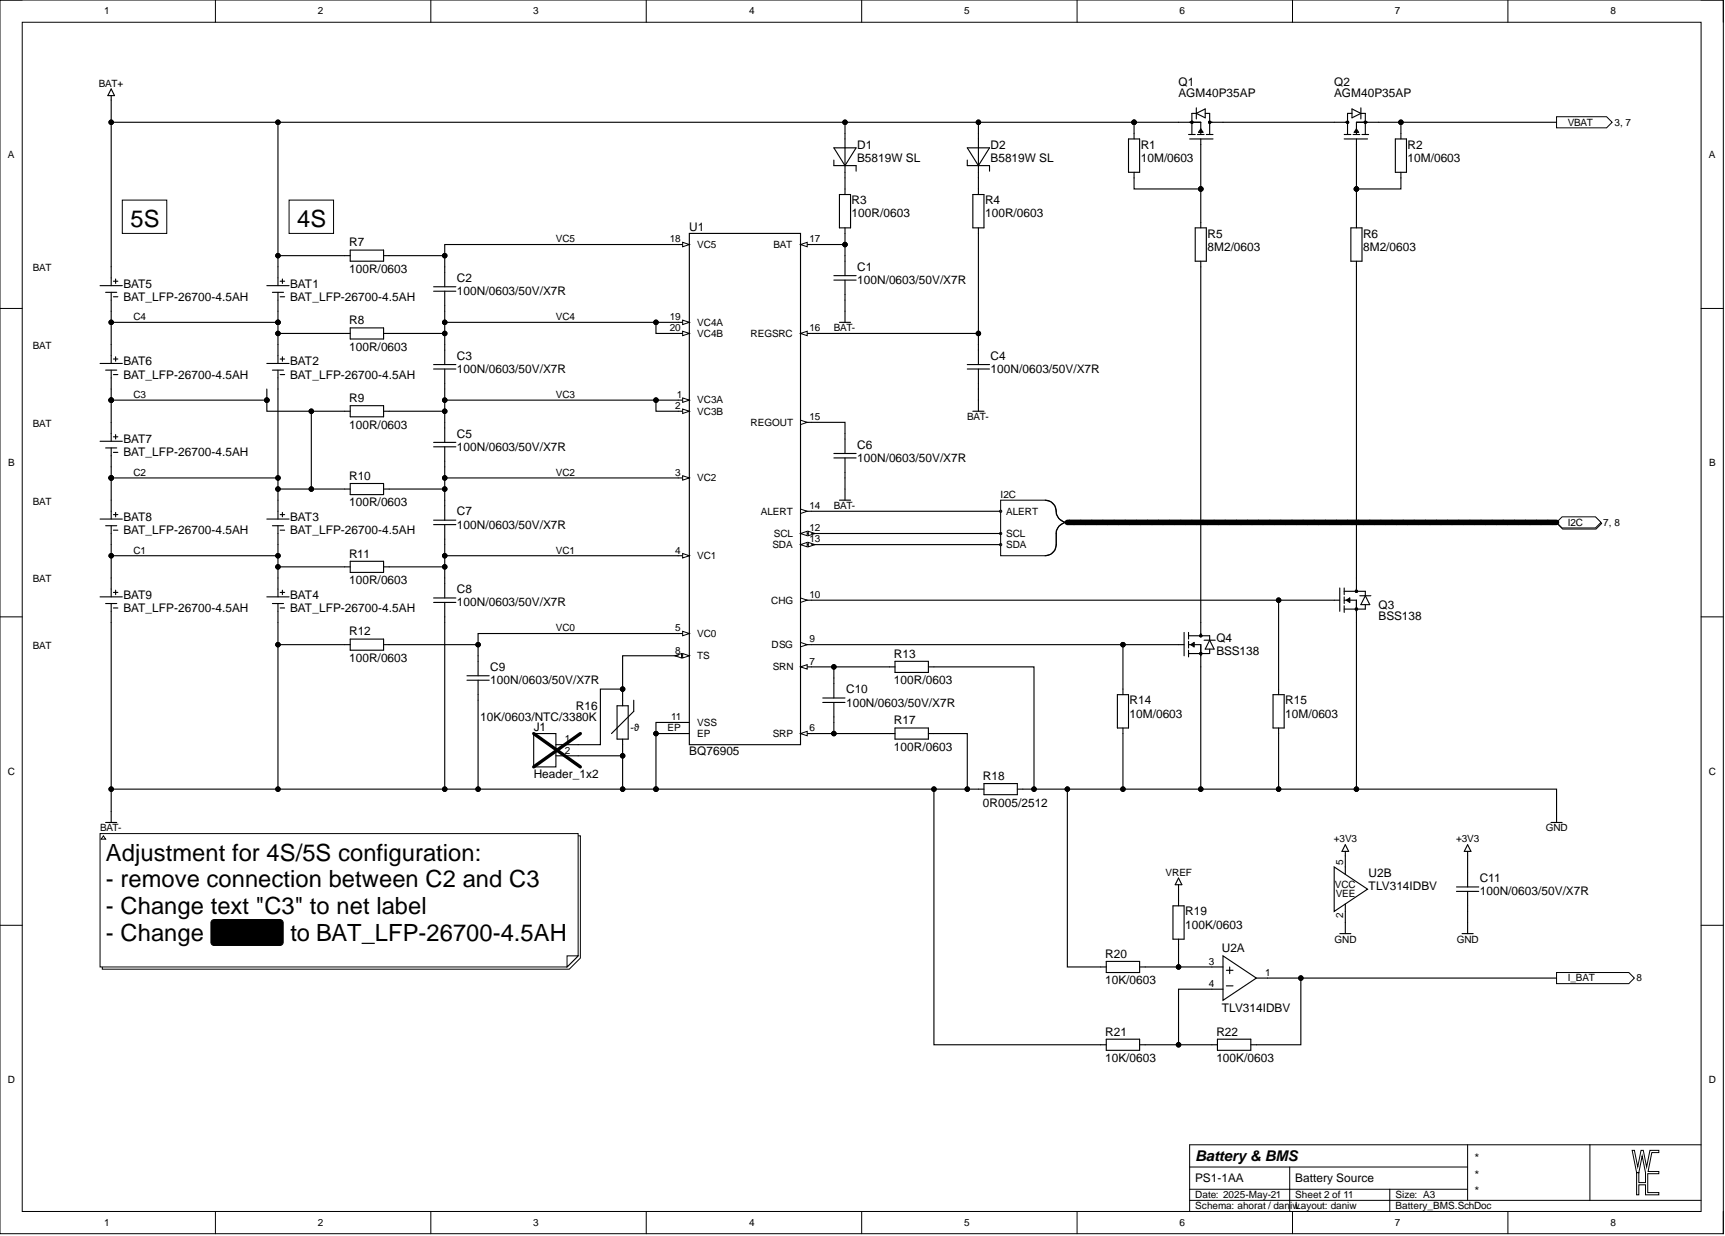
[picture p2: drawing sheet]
<svg xmlns="http://www.w3.org/2000/svg" width="393mm" height="282mm" viewBox="0 0 393 282" stroke-linecap="round" stroke-linejoin="round" font-family="sans-serif">
<defs><g id="words">
<g font-size="5.4">
<text x="29.7" y="51.8">5S</text>
<text x="67.8" y="51.8">4S</text>
<text x="24.2" y="196.3">Adjustment for 4S/5S configuration:</text>
<text x="24.2" y="202.4">- remove connection between C2 and C3</text>
<text x="24.2" y="208.4">- Change text &quot;C3&quot; to net label</text>
<text x="24.2" y="214.5">- Change</text>
<text x="66.3" y="214.5">to BAT_LFP-26700-4.5AH</text>
</g>
<text font-size="3.4" x="272.5" y="264.9">Battery &amp; BMS</text>
<g font-size="2.7">
<text x="268.7" y="19.7">Q1</text>
<text x="268.7" y="22.2">AGM40P35AP</text>
<text x="304.2" y="19.7">Q2</text>
<text x="304.2" y="22.2">AGM40P35AP</text>
<text x="195.5" y="33.9">D1</text>
<text x="225.9" y="33.9">D2</text>
<text x="260.1" y="33.9">R1</text>
<text x="321" y="33.9">R2</text>
<text x="195.5" y="36.9">B5819W SL</text>
<text x="225.9" y="36.9">B5819W SL</text>
<text x="260.1" y="36.9">10M/0603</text>
<text x="321" y="36.9">10M/0603</text>
<text x="194.2" y="46.6">R3</text>
<text x="224.6" y="46.6">R4</text>
<text x="157.2" y="52.6">U1</text>
<text x="194.2" y="49.6">100R/0603</text>
<text x="224.6" y="49.6">100R/0603</text>
<text x="79.6" y="56.2">R7</text>
<text x="275.3" y="54.2">R5</text>
<text x="275.3" y="57.2">8M2/0603</text>
<text x="310.8" y="54.2">R6</text>
<text x="310.8" y="57.2">8M2/0603</text>
<text x="28.1" y="65.6">BAT5</text>
<text x="66.2" y="65.6">BAT1</text>
<text x="79.6" y="62.3">100R/0603</text>
<text x="104.2" y="64.3">C2</text>
<text x="195.5" y="61.8">C1</text>
<text x="195.5" y="64.8">100N/0603/50V/X7R</text>
<text x="28.1" y="68.6">BAT_LFP-26700-4.5AH</text>
<text x="66.2" y="68.6">BAT_LFP-26700-4.5AH</text>
<text x="104.2" y="67.3">100N/0603/50V/X7R</text>
<text x="79.6" y="73.9">R8</text>
<text x="28.1" y="83.3">BAT6</text>
<text x="66.2" y="83.3">BAT2</text>
<text x="79.6" y="80">100R/0603</text>
<text x="104.2" y="82">C3</text>
<text x="225.9" y="82">C4</text>
<text x="28.1" y="86.4">BAT_LFP-26700-4.5AH</text>
<text x="66.2" y="86.4">BAT_LFP-26700-4.5AH</text>
<text x="104.2" y="85.1">100N/0603/50V/X7R</text>
<text x="225.9" y="85.1">100N/0603/50V/X7R</text>
<text x="79.6" y="91.7">R9</text>
<text x="28.1" y="101.1">BAT7</text>
<text x="79.6" y="97.8">100R/0603</text>
<text x="104.2" y="99.8">C5</text>
<text x="28.1" y="104.1">BAT_LFP-26700-4.5AH</text>
<text x="104.2" y="102.8">100N/0603/50V/X7R</text>
<text x="195.5" y="102.3">C6</text>
<text x="195.5" y="105.4">100N/0603/50V/X7R</text>
<text x="79.6" y="109.4">R10</text>
<text x="28.1" y="118.8">BAT8</text>
<text x="66.2" y="118.8">BAT3</text>
<text x="79.6" y="115.5">100R/0603</text>
<text x="104.2" y="117.5">C7</text>
<text x="28.1" y="121.8">BAT_LFP-26700-4.5AH</text>
<text x="66.2" y="121.8">BAT_LFP-26700-4.5AH</text>
<text x="104.2" y="120.6">100N/0603/50V/X7R</text>
<text x="79.6" y="127.2">R11</text>
<text x="28.1" y="136.5">BAT9</text>
<text x="66.2" y="136.5">BAT4</text>
<text x="79.6" y="133.2">100R/0603</text>
<text x="104.2" y="135.3">C8</text>
<text x="28.1" y="139.6">BAT_LFP-26700-4.5AH</text>
<text x="66.2" y="139.6">BAT_LFP-26700-4.5AH</text>
<text x="104.2" y="138.3">100N/0603/50V/X7R</text>
<text x="314.4" y="138.8">Q3</text>
<text x="314.4" y="141.4">BSS138</text>
<text x="79.6" y="144.9">R12</text>
<text x="203.8" y="150">R13</text>
<text x="277.4" y="146.4">Q4</text>
<text x="277.4" y="149.5">BSS138</text>
<text x="79.6" y="151">100R/0603</text>
<text x="111.8" y="153">C9</text>
<text x="111.8" y="156.1">100N/0603/50V/X7R</text>
<text x="131.3" y="161.9">R16</text>
<text x="192.9" y="158.1">C10</text>
<text x="192.9" y="161.1">100N/0603/50V/X7R</text>
<text x="203.8" y="156.1">100R/0603</text>
<text x="257.6" y="160.6">R14</text>
<text x="293.1" y="160.6">R15</text>
<text x="109.5" y="164.4">10K/0603/NTC/3380K</text>
<text x="121.7" y="166.7">J1</text>
<text x="203.8" y="165.2">R17</text>
<text x="257.6" y="163.7">10M/0603</text>
<text x="293.1" y="163.7">10M/0603</text>
<text x="157.2" y="172.3">BQ76905</text>
<text x="203.8" y="171.3">100R/0603</text>
<text x="121.7" y="177.3">Header_1x2</text>
<text x="224.1" y="177.9">R18</text>
<text x="224.1" y="183.9">0R005/2512</text>
<text x="312.1" y="199.9">U2B</text>
<text x="312.1" y="202.9">TLV314IDBV</text>
<text x="337.4" y="201.2">C11</text>
<text x="270.3" y="208.8">R19</text>
<text x="337.4" y="204.2">100N/0603/50V/X7R</text>
<text x="270.3" y="211.8">100K/0603</text>
<text x="252" y="218.4">R20</text>
<text x="278.6" y="217.1">U2A</text>
<text x="252" y="224.5">10K/0603</text>
<text x="278.6" y="230.8">TLV314IDBV</text>
<text x="252" y="236.1">R21</text>
<text x="277.4" y="236.1">R22</text>
<text x="252" y="242.2">10K/0603</text>
<text x="277.4" y="242.2">100K/0603</text>
<text x="272.5" y="269.6">PS1-1AA</text>
<text x="295.4" y="269.6">Battery Source</text>
<text x="335.9" y="265">*</text>
<text x="335.9" y="268.8">*</text>
<text x="335.9" y="272.6">*</text>
</g>
<g font-size="2.3">
<text x="23.7" y="3.3">1</text>
<text x="72.5" y="3.3">2</text>
<text x="121.6" y="3.3">3</text>
<text x="170.8" y="3.3">4</text>
<text x="219.9" y="3.3">5</text>
<text x="269" y="3.3">6</text>
<text x="318.1" y="3.3">7</text>
<text x="367.3" y="3.3">8</text>
<text x="22.6" y="19.8">BAT+</text>
<text x="357.5" y="28.6">VBAT</text>
<text x="368.1" y="28.6">3, 7</text>
<text x="1.8" y="36">A</text>
<text x="389.7" y="36">A</text>
<text x="126.8" y="55.3">VC5</text>
<text x="152.7" y="55.3">18</text>
<text x="159" y="56.5">VC5</text>
<text x="176.4" y="56.5">BAT</text>
<text x="184.6" y="55.3">17</text>
<text x="7.5" y="61.9">BAT</text>
<text x="30.4" y="73">C4</text>
<text x="126.8" y="73">VC4</text>
<text x="152.7" y="73">19</text>
<text x="152.7" y="75.5">20</text>
<text x="159" y="74.3">VC4A</text>
<text x="159" y="76.8">VC4B</text>
<text x="171.1" y="76.8">REGSRC</text>
<text x="184.6" y="75.5">16</text>
<text x="190.1" y="75.5">BAT-</text>
<text x="7.5" y="79.6">BAT</text>
<text x="30.4" y="90.7">C3</text>
<text x="126.8" y="90.7">VC3</text>
<text x="154" y="93.3">2</text>
<text x="154.3" y="90.7">1</text>
<text x="159" y="92">VC3A</text>
<text x="159" y="94.5">VC3B</text>
<text x="184.6" y="95.8">15</text>
<text x="220.6" y="95.8">BAT-</text>
<text x="7.5" y="97.3">BAT</text>
<text x="171.1" y="97.1">REGOUT</text>
<text x="1.9" y="106.3">B</text>
<text x="389.8" y="106.3">B</text>
<text x="30.4" y="108.5">C2</text>
<text x="126.8" y="108.5">VC2</text>
<text x="154" y="108.5">3</text>
<text x="159" y="109.8">VC2</text>
<text x="228.2" y="113.6">I2C</text>
<text x="7.5" y="115.1">BAT</text>
<text x="173.5" y="117.4">ALERT</text>
<text x="184.6" y="116.1">14</text>
<text x="190.1" y="116.1">BAT-</text>
<text x="229.4" y="117.4">ALERT</text>
<text x="357.5" y="119.9">I2C</text>
<text x="365.6" y="119.9">7, 8</text>
<text x="176.1" y="125">SDA</text>
<text x="176.5" y="122.4">SCL</text>
<text x="184.6" y="121.2">12</text>
<text x="184.6" y="123.7">13</text>
<text x="229.4" y="122.4">SCL</text>
<text x="229.4" y="125">SDA</text>
<text x="30.4" y="126.2">C1</text>
<text x="126.8" y="126.2">VC1</text>
<text x="154" y="126.2">4</text>
<text x="159" y="127.5">VC1</text>
<text x="7.5" y="132.8">BAT</text>
<text x="175.9" y="137.6">CHG</text>
<text x="184.6" y="136.4">10</text>
<text x="126.8" y="144">VC0</text>
<text x="154" y="144">5</text>
<text x="7.5" y="148">BAT</text>
<text x="154" y="149">8</text>
<text x="159" y="145.2">VC0</text>
<text x="175.9" y="147.8">DSG</text>
<text x="184.6" y="146.5">9</text>
<text x="159" y="150.3">TS</text>
<text x="176.2" y="152.8">SRN</text>
<text x="184.6" y="151.6">7</text>
<text x="143.7" y="166.8">-ϑ</text>
<text x="152.2" y="166.8">EP</text>
<text x="153" y="164.2">11</text>
<text x="159" y="165.5">VSS</text>
<text x="184.6" y="166.8">6</text>
<text x="128.8" y="169.3">1</text>
<text x="128.8" y="171.9">2</text>
<text x="159" y="168.1">EP</text>
<text x="176.2" y="168.1">SRP</text>
<text x="1.8" y="176.7">C</text>
<text x="389.7" y="176.7">C</text>
<text x="22.8" y="189.6">BAT-</text>
<text x="352.5" y="189.6">GND</text>
<text x="304.1" y="192.1">+3V3</text>
<text x="306.3" y="197.4" transform="rotate(-90 306.3 197.4)">5</text>
<text x="332" y="192.1">+3V3</text>
<text x="265.8" y="199.7">VREF</text>
<text x="304.4" y="202.4">VCC</text>
<text x="304.6" y="204.6">VEE</text>
<text x="306.3" y="209.3" transform="rotate(-90 306.3 209.3)">2</text>
<text x="304.3" y="214.9">GND</text>
<text x="332.2" y="214.9">GND</text>
<text x="275.7" y="220">3</text>
<text x="275.7" y="225.1">4</text>
<text x="288.5" y="222.5">1</text>
<text x="357.5" y="223.8">I_BAT</text>
<text x="373.2" y="223.8">8</text>
<text x="1.8" y="247">D</text>
<text x="389.7" y="247">D</text>
<text x="272.5" y="273.2">Date: 2025-May-21</text>
<text x="272.5" y="275.8">Schema: ahorat / daniwLayout: daniw</text>
<text x="295.4" y="273.2">Sheet 2 of 11</text>
<text x="318.2" y="275.8">Battery_BMS.SchDoc</text>
<text x="318.2" y="273.2">Size: A3</text>
<text x="23.7" y="279.6">1</text>
<text x="72.5" y="279.6">2</text>
<text x="121.6" y="279.6">3</text>
<text x="170.8" y="279.6">4</text>
<text x="219.9" y="279.6">5</text>
<text x="269" y="279.6">6</text>
<text x="318.1" y="279.6">7</text>
<text x="367.3" y="279.6">8</text>
</g>
</g></defs>
<g fill="none" stroke="#000" stroke-width=".23">
<path d="M0 0h393v281.3h-393zM0 0h5.1M5.1 5.1h382.8v271.2h-382.8zM49.1 0v5.1M98.2 0v5.1M147.4 0v5.1M196.5 0v5.1M245.6 0v5.1M294.7 0v5.1M343.8 0v5.1M387.9 0h5.1v5.1M0 70.3h5.1"/>
<path d="M387.9 70.3h5.1M0 140.7h5.1M387.9 140.7h5.1M0 211h5.1M387.9 211h5.1M49.1 276.3v5M98.2 276.3v5M147.4 276.3v5M196.5 276.3v5M245.6 276.3v5M271.3 266.1h63.4M271.3 273.7h116.6"/>
<path d="M271.3 271.2h63.4M294.1 266.1v10.2M294.7 276.3v5M316.9 271.2v5.1M334.7 261.1v12.6M343.8 276.3v5M362.5 261.1v12.6M387.9 261.1h-116.6v15.2M393 276.3v5"/>
</g>
<path d="M372.2 262.3h.5l.7 3.8 .8-3.8h.5l.8 3.8 .7-3.8h2.1v.5h-1.6l-.9 4.4h2.5v.5h-2.6v4.3h2.6v.5h-3.1v-2.3h-1.5v2.3h-.5v-5.1h.5v2.3h1.5v-2.3l-.7-3.8-.8 3.8h-.5z" fill-rule="evenodd" fill="#fff"/>
<path d="M372.2 262.3h.5l.7 3.8 .8-3.8h.5l.8 3.8 .7-3.8h2.1v.5h-1.6l-.9 4.4h2.5v.5h-2.6v4.3h2.6v.5h-3.1v-2.3h-1.5v2.3h-.5v-5.1h.5v2.3h1.5v-2.3l-.7-3.8-.8 3.8h-.5z" fill="none" stroke="#000" stroke-width=".23"/>
<path d="M354.9 26.6h11.4l1.3 1.3-1.3 1.3h-11.4z" fill-rule="evenodd" fill="#fff"/>
<path d="M354.9 26.6h11.4l1.3 1.3-1.3 1.3h-11.4z" fill="none" stroke="#000" stroke-width=".23"/>
<g fill="none" stroke="#000" stroke-width=".25">
<path d="M25.4 21.8v1M25.4 20.3l.7 1.5h-1.5zM190.1 36.5v1.3h5.1v1.2M190.1 33.7h5.1l-2.5 4.1zM192.7 30.4v10.2M220.6 36.5v1.3h5v1.2M220.6 33.7h5l-2.5 4.1zM223.1 30.4v10.2M257.3 31.7h2.6v7.6h-2.6zM258.6 30.4v1.3M258.6 39.3v1.3M268.7 27.9h5.1v2.8"/>
<path d="M271 30.7h1.5M271.3 31.7h5.3M272.8 25.9h-1v4.8M272.8 25.9l2-1.1v2.1zM272.8 24.6v2.5M273 30.7h1.6M273.6 30.2l.2-.5 .3 .5M273.8 31.7v1.3M273.8 29.4l.5 .8h-1zM274.8 25.9h1v4.8M275.1 30.7h1.5M275.8 27.9h3.1"/>
<path d="M304.2 27.9h3.1M306.5 31.7h5.3M306.5 30.7h1.5M308.3 25.9h-1v4.8M308.3 24.8l2 1.1-2 1zM308.5 30.7h1.6M309 30.2l.3-.5 .3 .5M309.3 31.7v1.3M309.3 29.4l.5 .8h-1zM310.3 25.9h1v4.8M310.3 24.6v2.5M310.6 30.7h1.5"/>
<path d="M314.4 27.9h-5.1v2.8M318.2 31.7h2.5v7.6h-2.5zM319.4 30.4v1.3M319.4 39.3v1.3M78.6 58.3h1.3M79.9 57h7.6v2.6h-7.6zM87.5 58.3h1.2M191.4 44.4h2.5v7.6h-2.5zM192.7 43.1v1.3M192.7 52v1.2M192.7 58.3v4.6M221.8 44.4h2.6v7.6h-2.6z"/>
<path d="M223.1 43.1v1.3M223.1 52v1.2M22.8 65.1h5.1M24.1 66.7h2.5M25.4 60.8v4.3M25.4 66.7v4.3M25.4 78.6v4.3M25.9 64.1h1M25.9 67.7h1M26.4 63.6v1M60.8 65.1h5.1M62.1 66.7h2.5"/>
<path d="M63.4 60.8v4.3M63.4 66.7v4.3M63.4 78.6v4.3M63.9 64.1h1M63.9 67.7h1M64.4 63.6v1M78.6 76h1.3M79.9 74.8h7.6v2.5h-7.6zM87.5 76h1.2M98.9 65.4h5M98.9 66.4h5M101.4 60.8v4.6"/>
<path d="M101.4 66.4v4.6M101.4 78.6v4.5M190.1 62.9h5.1M190.1 63.9h5.1M191.4 73.5h2.5M192.7 63.9v4.5M192.7 71v2.5M223.1 78.6v4.5M22.8 82.9h5.1M24.1 84.4h2.5M25.4 84.4v4.3M25.4 96.3v4.3"/>
<path d="M25.9 81.9h1M25.9 85.4h1M25.9 99.6h1M26.4 81.4v1M26.4 99.1v1M60.8 82.9h5.1M62.1 84.4h2.5M63.4 84.4v4.3M63.9 81.9h1M63.9 85.4h1M64.4 81.4v1M78.6 93.8h1.3"/>
<path d="M79.9 92.5h7.6v2.6h-7.6zM87.5 93.8h1.2M98.9 83.1h5M98.9 84.2h5M101.4 84.2v4.5M101.4 96.3v4.6M192.7 98.9v4.5M220.6 83.1h5M220.6 84.2h5M221.8 93.8h2.6M223.1 84.2v4.5M223.1 91.3v2.5"/>
<path d="M22.8 100.6h5.1M22.8 118.4h5.1M24.1 102.2h2.5M24.1 119.9h2.5M25.4 102.2v4.3M25.4 114.1v4.3M25.4 119.9v4.3M25.9 103.2h1M25.9 117.4h1M26.4 116.9v1M60.8 118.4h5.1M62.1 119.9h2.5"/>
<path d="M63.4 114.1v4.3M63.4 119.9v4.3M63.9 117.4h1M64.4 116.9v1M78.6 111.5h1.3M79.9 110.3h7.6v2.5h-7.6zM87.5 111.5h1.2M98.9 100.9h5M98.9 101.9h5M98.9 118.6h5M98.9 119.6h5M101.4 101.9v4.6"/>
<path d="M101.4 114.1v4.5M101.4 119.6v4.6M190.1 103.4h5.1M190.1 104.4h5.1M191.4 114.1h2.5M192.7 104.4v4.6M192.7 111.5v2.6M22.8 136.1h5.1M24.1 137.6h2.5M25.4 131.8v4.3M25.4 137.6v4.3M25.9 120.9h1"/>
<path d="M25.9 135.1h1M25.9 138.6h1M26.4 134.6v1M60.8 136.1h5.1M62.1 137.6h2.5M63.4 131.8v4.3M63.4 137.6v4.3M63.9 120.9h1M63.9 135.1h1M63.9 138.6h1M64.4 134.6v1M78.6 129.3h1.3"/>
<path d="M79.9 128h7.6v2.5h-7.6zM87.5 129.3h1.2M98.9 136.4h5M98.9 137.4h5M101.4 131.8v4.6M101.4 137.4v4.5M304.2 136.9h1.3M305.5 134.1v5.3M306.5 136.9h2.8v5M306.5 134.1v1.5M306.5 136.1v1.5M306.5 138.1v1.6"/>
<path d="M306.5 134.8h4.8v1.1M307 136.9l.8-.5v1zM307.8 136.6l-.5 .3 .5 .2M309.3 131.8v3M310.1 135.9h2.5M311.3 137.9v1h-4.8M311.3 135.9l1 2h-2zM78.6 147h1.3M79.9 145.7h7.6v2.6h-7.6zM87.5 147h1.2M106.5 154.1h5.1M106.5 155.1h5.1"/>
<path d="M109 149.5v4.6M109 155.1v4.6M142 159.7v1.3M144.5 159.7v2.5l-5.1 5.1M187.6 159.2h5.1M190.1 154.6v4.6M202.8 152.1h1.3M204.1 150.8h7.6v2.5h-7.6zM211.7 152.1h1.3M268.7 147h1.3M270 144.2v5.3M271 147h2.8v5.1"/>
<path d="M271 144.2v1.5M271 146.3v1.5M271 148.3v1.5M271 145h4.8v1M271.5 147l.8-.5v1zM272.3 146.8l-.5 .2 .5 .3M273.8 141.9v3.1M274.6 146h2.5M275.8 148v1h-4.8M275.8 146l1.1 2h-2.1zM140.7 161h2.5v7.6h-2.5zM142 168.6v1.2"/>
<path d="M187.6 160.2h5.1M190.1 160.2v4.6M202.8 167.3h1.3M204.1 166h7.6v2.6h-7.6zM211.7 167.3h1.3M223.1 180h1.3M224.4 178.7h7.6v2.5h-7.6zM232 180h1.2M24.1 187.6h2.5M25.4 185v2.6M353.7 187.6h2.5M354.9 185v2.6"/>
<circle cx="271.8" cy="27.9" r=".25"/>
<circle cx="275.8" cy="27.9" r=".25"/>
<circle cx="307.3" cy="27.9" r=".25"/>
<circle cx="311.3" cy="27.9" r=".25"/>
<circle cx="309.3" cy="134.8" r=".25"/>
<circle cx="309.3" cy="138.9" r=".25"/>
<circle cx="273.8" cy="149" r=".25"/>
<circle cx="273.8" cy="145" r=".25"/>
</g>
<path d="M228.2 114.1h10.1a2.62 2.62 0 0 1 2.6 3.1l.6 1.1 1.3 .8-1.3 .9-.6 1v3.2l-.4 1.3-.9 .9-1.3 .3h-10.1z" fill-rule="evenodd" fill="#fff"/>
<path d="M228.2 114.1h10.1a2.62 2.62 0 0 1 2.6 3.1l.6 1.1 1.3 .8-1.3 .9-.6 1v3.2l-.4 1.3-.9 .9-1.3 .3h-10.1z" fill="none" stroke="#000" stroke-width=".23"/>
<path d="M238.3 114.1a2.72 2.72 0 0 1 2.6 3.1 2.54 2.54 0 0 0 2.5 1.9 2.54 2.54 0 0 0-2.5 2.6 5 5 0 0 1-.6 4.1 2.53 2.53 0 0 1-2 .9" fill="none" stroke="#000" stroke-width=".25"/>
<circle cx="228.2" cy="116.6" r=".25" fill="#fff"/>
<circle cx="228.2" cy="116.6" r=".25" fill="none" stroke="#000" stroke-width=".23"/>
<circle cx="228.2" cy="121.7" r=".25" fill="#fff"/>
<circle cx="228.2" cy="121.7" r=".25" fill="none" stroke="#000" stroke-width=".23"/>
<circle cx="228.2" cy="124.2" r=".25" fill="#fff"/>
<circle cx="228.2" cy="124.2" r=".25" fill="none" stroke="#000" stroke-width=".23"/>
<path d="M355.1 119.4l1.2-1.3h7.6l1.3 1.3-1.3 1.3h-7.6z" fill-rule="evenodd" fill="#fff"/>
<path d="M355.1 119.4l1.2-1.3h7.6l1.3 1.3-1.3 1.3h-7.6z" fill="none" stroke="#000" stroke-width=".23"/>
<path d="M354.9 119.1l1.3-1.2h7.6l1.3 1.2-1.3 1.3h-7.6z" fill-rule="evenodd" fill="#fff"/>
<path d="M354.9 119.1l1.3-1.2h7.6l1.3 1.2-1.3 1.3h-7.6z" fill="none" stroke="#000" stroke-width=".23"/>
<path d="M272.5 52h2.6v7.6h-2.6zM273.8 50.7v1.3M273.8 59.6v1.2M308 52h2.6v7.6h-2.6zM309.3 50.7v1.3M309.3 59.6v1.2M254.8 158.4h2.5v7.6h-2.5zM256.1 157.2v1.2M290.3 158.4h2.5v7.6h-2.5zM291.6 157.2v1.2M256.1 166v1.3M291.6 166v1.3" fill="none" stroke="#000" stroke-width=".25"/>
<path d="M157.2 53.2h25.3v116.6h-25.3z" fill-rule="evenodd" fill="#fff"/>
<path d="M157.2 53.2h25.3v116.6h-25.3zM154.7 91.3h2.5" fill="none" stroke="#000" stroke-width=".25"/>
<path d="M155.7 90.7l1.5 .6-1.5 .5z" fill="#fff"/>
<path d="M155.7 90.7l1.5 .6-1.5 .5z" fill="none" stroke="#000" stroke-width=".23"/>
<path d="M154.7 93.8h2.5" fill="none" stroke="#000" stroke-width=".25"/>
<path d="M155.7 93.3l1.5 .5-1.5 .5z" fill="#fff"/>
<path d="M155.7 93.3l1.5 .5-1.5 .5z" fill="none" stroke="#000" stroke-width=".23"/>
<path d="M154.7 109h2.5" fill="none" stroke="#000" stroke-width=".25"/>
<path d="M155.7 108.5l1.5 .5-1.5 .5z" fill="#fff"/>
<path d="M155.7 108.5l1.5 .5-1.5 .5z" fill="none" stroke="#000" stroke-width=".23"/>
<path d="M154.7 126.7h2.5" fill="none" stroke="#000" stroke-width=".25"/>
<path d="M155.7 126.2l1.5 .5-1.5 .5z" fill="#fff"/>
<path d="M155.7 126.2l1.5 .5-1.5 .5z" fill="none" stroke="#000" stroke-width=".23"/>
<path d="M154.7 144.5h2.5" fill="none" stroke="#000" stroke-width=".25"/>
<path d="M155.7 144l1.5 .5-1.5 .5z" fill="#fff"/>
<path d="M155.7 144l1.5 .5-1.5 .5z" fill="none" stroke="#000" stroke-width=".23"/>
<path d="M182.5 167.3h2.6" fill="none" stroke="#000" stroke-width=".25"/>
<path d="M182.5 167.3l1.6-.5v1z" fill="#fff"/>
<path d="M182.5 167.3l1.6-.5v1z" fill="none" stroke="#000" stroke-width=".23"/>
<path d="M182.5 152.1h2.6" fill="none" stroke="#000" stroke-width=".25"/>
<path d="M182.5 152.1l1.6-.5v1z" fill="#fff"/>
<path d="M182.5 152.1l1.6-.5v1z" fill="none" stroke="#000" stroke-width=".23"/>
<path d="M154.7 149.5h2.5" fill="none" stroke="#000" stroke-width=".25"/>
<path d="M155.7 149l1.5 .5-1.5 .6z" fill="#fff"/>
<path d="M155.7 149l1.5 .5-1.5 .6z" fill="none" stroke="#000" stroke-width=".23"/>
<path d="M153.9 149.5l1.5-.5v1.1z" fill="#fff"/>
<path d="M153.9 149.5l1.5-.5v1.1z" fill="none" stroke="#000" stroke-width=".23"/>
<path d="M182.5 147h2.6" fill="none" stroke="#000" stroke-width=".25"/>
<path d="M182.5 146.5l1.6 .5-1.6 .5z" fill="#fff"/>
<path d="M182.5 146.5l1.6 .5-1.6 .5z" fill="none" stroke="#000" stroke-width=".23"/>
<path d="M182.5 136.9h2.6" fill="none" stroke="#000" stroke-width=".25"/>
<path d="M182.5 136.4l1.6 .5-1.6 .5z" fill="#fff"/>
<path d="M182.5 136.4l1.6 .5-1.6 .5z" fill="none" stroke="#000" stroke-width=".23"/>
<path d="M182.5 121.7h2.6M154.7 164.8h2.5" fill="none" stroke="#000" stroke-width=".25"/>
<path d="M182.5 121.7l1.6-.5v1z" fill="#fff"/>
<path d="M182.5 121.7l1.6-.5v1z" fill="none" stroke="#000" stroke-width=".23"/>
<path d="M184.3 121.2l1.5 .5-1.5 .5z" fill="#fff"/>
<path d="M184.3 121.2l1.5 .5-1.5 .5z" fill="none" stroke="#000" stroke-width=".23"/>
<path d="M182.5 124.2h2.6" fill="none" stroke="#000" stroke-width=".25"/>
<path d="M182.5 124.2l1.6-.5v1z" fill="#fff"/>
<path d="M182.5 124.2l1.6-.5v1z" fill="none" stroke="#000" stroke-width=".23"/>
<path d="M184.3 123.7l1.5 .5-1.5 .5z" fill="#fff"/>
<path d="M184.3 123.7l1.5 .5-1.5 .5z" fill="none" stroke="#000" stroke-width=".23"/>
<path d="M182.5 116.6h2.6" fill="none" stroke="#000" stroke-width=".25"/>
<path d="M182.5 116.1l1.6 .5-1.6 .5z" fill="#fff"/>
<path d="M182.5 116.1l1.6 .5-1.6 .5z" fill="none" stroke="#000" stroke-width=".23"/>
<path d="M182.5 96.3h2.6" fill="none" stroke="#000" stroke-width=".25"/>
<path d="M182.5 95.8l1.6 .5-1.6 .5z" fill="#fff"/>
<path d="M182.5 95.8l1.6 .5-1.6 .5z" fill="none" stroke="#000" stroke-width=".23"/>
<path d="M182.5 76h2.6" fill="none" stroke="#000" stroke-width=".25"/>
<path d="M182.5 76l1.6-.5v1.1z" fill="#fff"/>
<path d="M182.5 76l1.6-.5v1.1z" fill="none" stroke="#000" stroke-width=".23"/>
<path d="M182.5 55.8h2.6" fill="none" stroke="#000" stroke-width=".25"/>
<path d="M182.5 55.8l1.6-.5v1z" fill="#fff"/>
<path d="M182.5 55.8l1.6-.5v1z" fill="none" stroke="#000" stroke-width=".23"/>
<path d="M154.7 55.8h2.5" fill="none" stroke="#000" stroke-width=".25"/>
<path d="M155.7 55.3l1.5 .5-1.5 .5z" fill="#fff"/>
<path d="M155.7 55.3l1.5 .5-1.5 .5z" fill="none" stroke="#000" stroke-width=".23"/>
<path d="M154.7 73.5h2.5" fill="none" stroke="#000" stroke-width=".25"/>
<path d="M155.7 73l1.5 .5-1.5 .5z" fill="#fff"/>
<path d="M155.7 73l1.5 .5-1.5 .5z" fill="none" stroke="#000" stroke-width=".23"/>
<path d="M154.7 76h2.5" fill="none" stroke="#000" stroke-width=".25"/>
<path d="M155.7 75.5l1.5 .5-1.5 .6z" fill="#fff"/>
<path d="M155.7 75.5l1.5 .5-1.5 .6z" fill="none" stroke="#000" stroke-width=".23"/>
<path d="M154.7 167.3h2.5" fill="none" stroke="#000" stroke-width=".25"/>
<path d="M354.9 221.8h16.5l1.3 1.3-1.3 1.2h-16.5z" fill-rule="evenodd" fill="#fff"/>
<path d="M354.9 221.8h16.5l1.3 1.3-1.3 1.2h-16.5z" fill="none" stroke="#000" stroke-width=".23"/>
<path d="M278.9 218l7.6 5.1-7.6 5z" fill="#fff"/>
<g fill="none" stroke="#000" stroke-width=".25">
<path d="M268.7 200.2l.8 1.6h-1.5zM268.7 201.8v1M278.9 218l7.6 5.1-7.6 5zM251 238.3h1.3M252.3 237h7.6v2.5h-7.6zM259.9 238.3h1.2M276.3 225.6h2.6M276.3 220.5h2.6M276.3 238.3h1.3M277.6 237h7.6v2.5h-7.6zM279.6 224.8h1.6M279.6 221.3h1.6"/>
<path d="M280.4 220.5v1.5M285.2 238.3h1.3M286.5 223.1h2.5"/>
</g>
<path d="M304.2 197.7l7.6 5.1-7.6 5z" fill="#fff"/>
<g fill="none" stroke="#000" stroke-width=".25">
<path d="M304.2 197.7l7.6 5.1-7.6 5zM306.8 194.2v1M306.8 197.7v1.7M306.8 192.6l.7 1.6h-1.5zM334.7 192.6l.7 1.6h-1.5zM334.7 194.2v1M334.7 197.7v4.6M252.3 219.2h7.6v2.6h-7.6zM267.5 206.6h2.5v7.6h-2.5zM268.7 205.3v1.3M268.7 214.2v1.2M305.5 212.9h2.5"/>
<path d="M306.8 206.2v1.6M306.8 210.4v2.5M332.1 202.3h5.1M332.1 203.3h5.1M333.4 212.9h2.5M334.7 203.3v4.5M334.7 210.4v2.5M251 220.5h1.3M259.9 220.5h1.2"/>
</g>
<path d="M27.9 45.6h10.1v7.6h-10.1z" fill-rule="evenodd" fill="#fff"/>
<path d="M27.9 45.6h10.1v7.6h-10.1z" fill="none" stroke="#000" stroke-width=".23"/>
<path d="M65.9 45.6h10.2v7.6h-10.2z" fill-rule="evenodd" fill="#fff"/>
<path d="M65.9 45.6h10.2v7.6h-10.2z" fill="none" stroke="#000" stroke-width=".23"/>
<path d="M121.7 167.3h5.1v7.6h-5.1z" fill-rule="evenodd" fill="#fff"/>
<g fill="none" stroke="#000" stroke-width=".25">
<path d="M25.4 22.8v5.1M63.4 27.9v32.9M192.7 27.9v2.5M223.1 27.9v2.5M258.6 27.9h-233.2v32.9M258.6 27.9h10.1M258.6 27.9v2.5M273.8 33v17.7M278.9 27.9h25.3M309.3 33v17.7M314.4 27.9h40.5M319.4 27.9v2.5"/>
<path d="M63.4 58.3h15.2M101.4 58.3v2.5M154.7 55.8h-53.3v2.5h-12.7M185.1 55.8h7.6M192.7 53.2v5.1M192.7 40.6v2.5M223.1 53.2v25.4M223.1 40.6v2.5M258.6 40.6v2.5h15.2M319.4 40.6v2.5h-10.1M25.4 71v7.6M25.4 73.5h38"/>
<path d="M63.4 73.5v5.1M63.4 76h15.2M63.4 71v2.5M88.7 76h12.7M101.4 73.5h53.3M101.4 71v7.6M149.6 73.5v2.5h5.1M185.1 76h38M192.7 68.4v2.6M273.8 60.8v81.1M309.3 60.8v71M25.4 88.7v7.6"/>
<path d="M25.4 91.3h35.4M60.8 91.3v2.5h17.8M60.8 88.7v2.6M63.4 88.7v25.4M71 93.8v17.7M88.7 93.8h12.7M101.4 91.3h53.3M101.4 88.7v7.6M149.6 91.3v2.5h5.1M185.1 96.3h7.6v2.6M223.1 88.7v2.6M25.4 106.5v7.6"/>
<path d="M25.4 109h38M63.4 111.5h15.2M88.7 111.5h12.7M101.4 106.5v7.6M101.4 109h53.3M185.1 116.6h43.1M192.7 109v2.5M243.4 119.1h111.5M25.4 124.2v7.6M25.4 126.7h38M63.4 124.2v7.6M63.4 129.3h15.2"/>
<path d="M88.7 129.3h12.7M101.4 124.2v7.6M101.4 126.7h53.3M185.1 136.9h119.1M185.1 121.7h43.1M185.1 124.2h43.1M291.6 136.9v20.3M25.4 141.9v38.1h124.2M63.4 141.9v38.1M63.4 147h15.2M101.4 141.9v38.1M109 147v2.5"/>
<path d="M109 159.7v20.3M142 157.2h-5.1v12.6h-10.1M154.7 144.5h-45.7v2.5h-20.3M154.7 149.5h-12.7v10.2M185.1 152.1h17.7M185.1 147h83.6M190.1 152.1v2.5M213 152.1h22.8v27.9M256.1 147v10.2M273.8 152.1v27.9M309.3 141.9v38.1M25.4 180v5"/>
<path d="M121.7 167.3h5.1v7.6h-5.1zM126.8 172.4h15.2M142 169.8v10.2M149.6 180h73.5M149.6 167.3h5.1M154.7 164.8h-5.1v15.2M185.1 167.3h17.7M190.1 164.8v2.5M213 167.3h7.6v12.7M213 180v58.3h38M233.2 180h121.7v5M243.4 180v40.5h7.6"/>
<path d="M256.1 167.3v12.7M291.6 167.3v12.7M306.8 195.2v2.5M334.7 195.2v2.5M268.7 202.8v2.5M268.7 215.4v5.1M306.8 207.8v2.6M334.7 207.8v2.6M261.1 220.5h15.2M268.7 238.3h7.6M276.3 225.6h-7.6v12.7h-7.6M289 223.1h65.9"/>
<path d="M296.6 223.1v15.2h-10.1"/>
</g>
<path d="M121.7 167.3l10.6 7.6M132.3 167.3l-10.6 7.6" fill="none" stroke="#000" stroke-width=".76"/>
<g fill="#000">
<circle cx="25.4" cy="27.9" r=".51"/>
<circle cx="63.4" cy="27.9" r=".51"/>
<circle cx="192.7" cy="27.9" r=".51"/>
<circle cx="223.1" cy="27.9" r=".51"/>
<circle cx="258.6" cy="27.9" r=".51"/>
<circle cx="319.4" cy="27.9" r=".51"/>
<circle cx="63.4" cy="58.3" r=".51"/>
<circle cx="101.4" cy="58.3" r=".51"/>
<circle cx="192.7" cy="55.8" r=".51"/>
<circle cx="273.8" cy="43.1" r=".51"/>
<circle cx="309.3" cy="43.1" r=".51"/>
<circle cx="25.4" cy="73.5" r=".51"/>
<circle cx="63.4" cy="76" r=".51"/>
<circle cx="63.4" cy="73.5" r=".51"/>
<circle cx="101.4" cy="76" r=".51"/>
<circle cx="101.4" cy="73.5" r=".51"/>
<circle cx="149.6" cy="73.5" r=".51"/>
<circle cx="223.1" cy="76" r=".51"/>
<circle cx="25.4" cy="91.3" r=".51"/>
<circle cx="60.8" cy="91.3" r=".51"/>
<circle cx="71" cy="93.8" r=".51"/>
<circle cx="101.4" cy="91.3" r=".51"/>
<circle cx="101.4" cy="93.8" r=".51"/>
<circle cx="149.6" cy="91.3" r=".51"/>
<circle cx="25.4" cy="109" r=".51"/>
<circle cx="63.4" cy="109" r=".51"/>
<circle cx="63.4" cy="111.5" r=".51"/>
<circle cx="71" cy="111.5" r=".51"/>
<circle cx="101.4" cy="109" r=".51"/>
<circle cx="101.4" cy="111.5" r=".51"/>
<circle cx="25.4" cy="126.7" r=".51"/>
<circle cx="63.4" cy="129.3" r=".51"/>
<circle cx="63.4" cy="126.7" r=".51"/>
<circle cx="101.4" cy="129.3" r=".51"/>
<circle cx="101.4" cy="126.7" r=".51"/>
<circle cx="291.6" cy="136.9" r=".51"/>
<circle cx="63.4" cy="147" r=".51"/>
<circle cx="109" cy="147" r=".51"/>
<circle cx="142" cy="157.2" r=".51"/>
<circle cx="190.1" cy="152.1" r=".51"/>
<circle cx="256.1" cy="147" r=".51"/>
<circle cx="25.4" cy="180" r=".51"/>
<circle cx="63.4" cy="180" r=".51"/>
<circle cx="101.4" cy="180" r=".51"/>
<circle cx="109" cy="180" r=".51"/>
<circle cx="142" cy="172.4" r=".51"/>
<circle cx="142" cy="180" r=".51"/>
<circle cx="149.6" cy="167.3" r=".51"/>
<circle cx="149.6" cy="180" r=".51"/>
<circle cx="190.1" cy="167.3" r=".51"/>
<circle cx="213" cy="180" r=".51"/>
<circle cx="220.6" cy="180" r=".51"/>
<circle cx="235.8" cy="180" r=".51"/>
<circle cx="243.4" cy="180" r=".51"/>
<circle cx="256.1" cy="180" r=".51"/>
<circle cx="273.8" cy="180" r=".51"/>
<circle cx="291.6" cy="180" r=".51"/>
<circle cx="309.3" cy="180" r=".51"/>
<circle cx="268.7" cy="220.5" r=".51"/>
<circle cx="268.7" cy="238.3" r=".51"/>
<circle cx="296.6" cy="223.1" r=".51"/>
</g>
<g fill="none" stroke="#000" stroke-width=".23">
<circle cx="25.4" cy="27.9" r=".51"/>
<circle cx="63.4" cy="27.9" r=".51"/>
<circle cx="192.7" cy="27.9" r=".51"/>
<circle cx="223.1" cy="27.9" r=".51"/>
<circle cx="258.6" cy="27.9" r=".51"/>
<circle cx="319.4" cy="27.9" r=".51"/>
<circle cx="63.4" cy="58.3" r=".51"/>
<circle cx="101.4" cy="58.3" r=".51"/>
<circle cx="192.7" cy="55.8" r=".51"/>
<circle cx="273.8" cy="43.1" r=".51"/>
<circle cx="309.3" cy="43.1" r=".51"/>
<circle cx="25.4" cy="73.5" r=".51"/>
<circle cx="63.4" cy="76" r=".51"/>
<circle cx="63.4" cy="73.5" r=".51"/>
<circle cx="101.4" cy="76" r=".51"/>
<circle cx="101.4" cy="73.5" r=".51"/>
<circle cx="149.6" cy="73.5" r=".51"/>
<circle cx="223.1" cy="76" r=".51"/>
<circle cx="25.4" cy="91.3" r=".51"/>
<circle cx="60.8" cy="91.3" r=".51"/>
<circle cx="71" cy="93.8" r=".51"/>
<circle cx="101.4" cy="91.3" r=".51"/>
<circle cx="101.4" cy="93.8" r=".51"/>
<circle cx="149.6" cy="91.3" r=".51"/>
<circle cx="25.4" cy="109" r=".51"/>
<circle cx="63.4" cy="109" r=".51"/>
<circle cx="63.4" cy="111.5" r=".51"/>
<circle cx="71" cy="111.5" r=".51"/>
<circle cx="101.4" cy="109" r=".51"/>
<circle cx="101.4" cy="111.5" r=".51"/>
<circle cx="25.4" cy="126.7" r=".51"/>
<circle cx="63.4" cy="129.3" r=".51"/>
<circle cx="63.4" cy="126.7" r=".51"/>
<circle cx="101.4" cy="129.3" r=".51"/>
<circle cx="101.4" cy="126.7" r=".51"/>
<circle cx="291.6" cy="136.9" r=".51"/>
<circle cx="63.4" cy="147" r=".51"/>
<circle cx="109" cy="147" r=".51"/>
<circle cx="142" cy="157.2" r=".51"/>
<circle cx="190.1" cy="152.1" r=".51"/>
<circle cx="256.1" cy="147" r=".51"/>
<circle cx="25.4" cy="180" r=".51"/>
<circle cx="63.4" cy="180" r=".51"/>
<circle cx="101.4" cy="180" r=".51"/>
<circle cx="109" cy="180" r=".51"/>
<circle cx="142" cy="172.4" r=".51"/>
<circle cx="142" cy="180" r=".51"/>
<circle cx="149.6" cy="167.3" r=".51"/>
<circle cx="149.6" cy="180" r=".51"/>
<circle cx="190.1" cy="167.3" r=".51"/>
<circle cx="213" cy="180" r=".51"/>
<circle cx="220.6" cy="180" r=".51"/>
<circle cx="235.8" cy="180" r=".51"/>
<circle cx="243.4" cy="180" r=".51"/>
<circle cx="256.1" cy="180" r=".51"/>
<circle cx="273.8" cy="180" r=".51"/>
<circle cx="291.6" cy="180" r=".51"/>
<circle cx="309.3" cy="180" r=".51"/>
<circle cx="268.7" cy="220.5" r=".51"/>
<circle cx="268.7" cy="238.3" r=".51"/>
<circle cx="296.6" cy="223.1" r=".51"/>
</g>
<path d="M243.4 119.1h111.5" fill="none" stroke="#000" stroke-width="1.3"/>
<g fill="none" stroke="#000" stroke-width=".38">
<path d="M243.9 118.7l1 .9M246.4 118.7l1 .9M249 118.7l1 .9M251.5 118.7l1 .9M254 118.7l1 .9M256.6 118.7l1 .9M259.1 118.7l1 .9M261.6 118.7l1.1 .9M264.2 118.7l1 .9M266.7 118.7l1 .9M269.2 118.7l1.1 .9M271.8 118.7l1 .9"/>
<path d="M274.3 118.7l1 .9M276.9 118.7l1 .9M279.4 118.7l1 .9M281.9 118.7l1 .9M284.5 118.7l1 .9M287 118.7l1 .9M289.5 118.7l1 .9M292.1 118.7l1 .9M294.6 118.7l1 .9M297.1 118.7l1 .9M299.7 118.7l1 .9M302.2 118.7l1 .9"/>
<path d="M304.7 118.7l1.1 .9M307.3 118.7l1 .9M309.8 118.7l1 .9M312.3 118.7l1.1 .9M314.9 118.7l1 .9M317.4 118.7l1 .9M320 118.7l1 .9M322.5 118.7l1 .9M325 118.7l1 .9M327.6 118.7l1 .9M330.1 118.7l1 .9M332.6 118.7l1 .9"/>
<path d="M335.2 118.7l1 .9M337.7 118.7l1 .9M340.2 118.7l1 .9M342.8 118.7l1 .9M345.3 118.7l1 .9M347.8 118.7l1.1 .9M350.4 118.7l1 .9M352.9 118.7l1 .9"/>
</g>
<path d="M23.3 190.6h109v27.9l-2.5 2.5h-106.5z" fill-rule="evenodd" fill="#fff"/>
<path d="M23.3 190.6h109v27.9l-2.5 2.5h-106.5z" fill="none" stroke="#000" stroke-width=".23"/>
<path d="M22.8 190.1h109v27.9l-2.5 2.5h-106.5z" fill-rule="evenodd" fill="#fff"/>
<path d="M22.8 190.1h109v27.9l-2.5 2.5h-106.5zM48.3 209.9l.5-.2h15a.75 .75 0 0 1 .8 .7v4.5a.74 .74 0 0 1-.8 .7h-15a.73 .73 0 0 1-.7-.7v-4.5z" fill="none" stroke="#000" stroke-width=".23"/>
<path d="M48.3 209.9l.5-.2h15a.75 .75 0 0 1 .8 .7v4.5a.74 .74 0 0 1-.8 .7h-15a.73 .73 0 0 1-.7-.7v-4.5z" fill="#000"/>
<path d="M129.3 218h2.5l-2.5 2.5z" fill="#fff"/>
<path d="M129.3 218h2.5l-2.5 2.5z" fill="none" stroke="#000" stroke-width=".23"/>
<path d="M23.6 190.6l.5 .8h-1z" fill="#fff"/>
<path d="M23.6 190.6l.5 .8h-1z" fill="none" stroke="#000" stroke-width=".23"/>
<use href="#words"/>
</svg>
